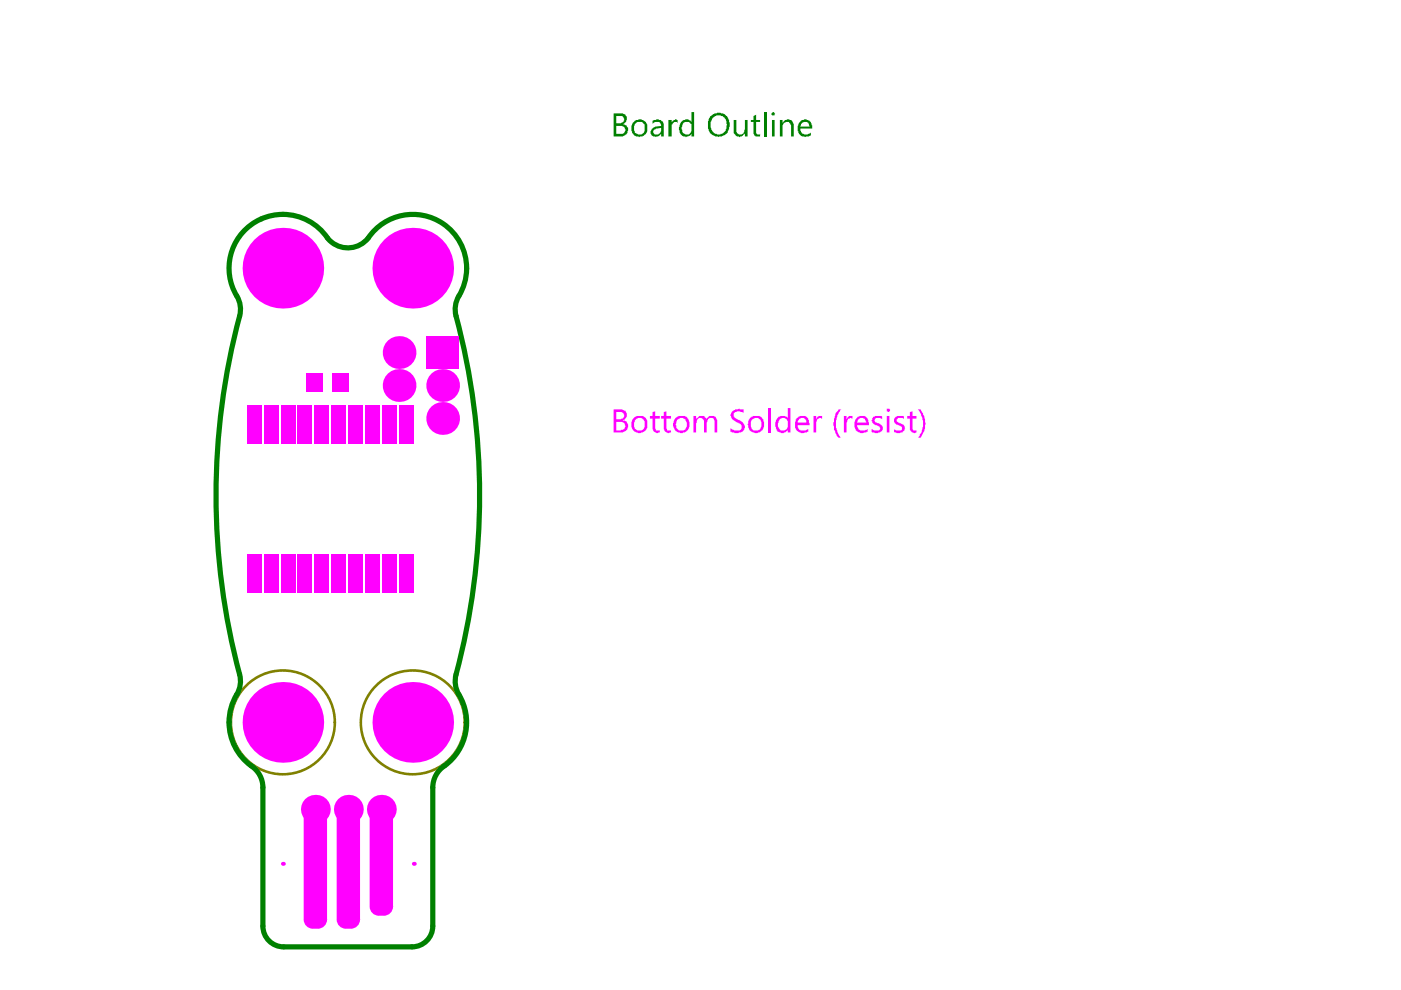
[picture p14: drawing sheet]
<svg xmlns="http://www.w3.org/2000/svg" width="297mm" height="210mm" viewBox="0 0 297 210" stroke-linecap="round" stroke-linejoin="round" font-family="sans-serif">
<g fill="none" stroke="#808000" stroke-width=".55">
<circle cx="60" cy="153.2" r="11"/>
<circle cx="87.5" cy="153.2" r="11"/>
</g>
<path d="M60 45.5h.1M98.9 56.9v.1M55.7 167v29.4M91.8 167v29.4M60.1 200.8h27.3" fill="none" stroke="#008000" stroke-width="1.1"/>
<g fill="#008000">
<path d="M141.7 25.4h.7v.7v-.2l.4-.5 .6-.1 .3 .1v.6a.9 .9 0 0 0-1 .1 .9 .9 0 0 0-.3 1v1.8h-.7z"/>
<path d="M155.6 25.4h.5v2a.86 .86 0 0 0 .7 1.1 .86 .86 0 0 0 1-.8l.1-.3v-2h.6v3.5h-.6v-.5l-.5 .4a1.17 1.17 0 0 1-1.4 0 1.17 1.17 0 0 1-.4-1.3z"/>
<path d="M159.8 24.6l.5-.3v1.1h.9v.5h-.9v1.9a.51 .51 0 0 0 .2 .7 .51 .51 0 0 0 .7-.1v.5h-.7a.75 .75 0 0 1-.7-.9v-2.1h-.6v-.5h.6z"/>
<path d="M162 23.8h.6v5.1h-.6z"/>
<path d="M165.4 25.4h.5v.6h.2a1.17 1.17 0 0 1 1.3-.7 1.17 1.17 0 0 1 .9 1.3v2.3h-.6v-2.2a.92 .92 0 0 0-.8-.9 .92 .92 0 0 0-1 .8v2.3h-.5z"/>
<path d="M130.7 24.6v1.5h.9l.2-.1a.73 .73 0 0 0 .5-.9 .73 .73 0 0 0-.9-.5zM130.7 26.7v1.7h.9a.95 .95 0 0 0 1-.7v-.3h-.1a.82 .82 0 0 0-1.1-.7zM130.1 24h1.7a1.14 1.14 0 0 1 1.1 1 1.14 1.14 0 0 1-.8 1.3l.2 .1a1.16 1.16 0 0 1 .7 1.7l-.4 .6-.5 .2h-2z"/>
<path d="M134.6 26.3l-.2 .7a1.2 1.2 0 0 0 .6 1.4h.1a.95 .95 0 0 0 1.4-.4l.2-.6a1.47 1.47 0 0 0-.6-1.5h-.1a.94 .94 0 0 0-1.3 .4zM134.2 26h.1a1.64 1.64 0 0 1 1.6-.7 1.64 1.64 0 0 1 1.3 1.3 2.19 2.19 0 0 1-.5 2.1l-.4 .1v.1h-.5a1.63 1.63 0 0 1-1.8-.8v-.3h-.1v-1.1z"/>
<path d="M138.5 27.7a.77 .77 0 0 0 .5 .8 .77 .77 0 0 0 .9-.3l.3-.4v-.7l-1.1 .2v.1h-.3zM138.4 25.6l.8-.3 .8 .1a1.11 1.11 0 0 1 .7 1.3v2.2h-.5v-.5l-.7 .5a1.1 1.1 0 0 1-1.6-1.1 1.29 1.29 0 0 1 1-1l1.3-.1a.94 .94 0 0 0-.7-.9 .94 .94 0 0 0-1 .3l-.1 .2z"/>
<path d="M144.4 25.9h.1a1.26 1.26 0 0 1 2.1 0v-2.1h.6v5.1h-.6v-.5l-.3 .4h-.3a1.26 1.26 0 0 1-1.3 0 1.26 1.26 0 0 1-.6-1.1l-.2-.2v-.5zM144.8 26.1v.3a1.03 1.03 0 0 0-.2 1.3 .99 .99 0 0 0 1.2 .8 .99 .99 0 0 0 .8-1.1v-1a1.21 1.21 0 0 0-1.8-.3z"/>
<path d="M150.9 25.2v.1a2.03 2.03 0 0 0-.1 2.2 2.03 2.03 0 0 0 2 1v-.1a1.23 1.23 0 0 0 1.1-1l.1-.1v-.6a1.74 1.74 0 0 0-.8-2 1.74 1.74 0 0 0-2.1 .3zM150.5 24.7l.2-.1a2.37 2.37 0 0 1 3.5 .1l.1 .2a2.77 2.77 0 0 1 0 2.9v.3l-.4 .3a1.96 1.96 0 0 1-2.1 .5h-.2a2.26 2.26 0 0 1-1.5-2.6v-.6z"/>
<path d="M163.5 24h.2a.28 .28 0 0 1 .3-.2 .28 .28 0 0 1 .2 .2l.2 .2-.2 .1a.39 .39 0 0 1-.4 .1 .39 .39 0 0 1-.3-.4zM163.7 25.4h.5v3.5h-.5z"/>
<path d="M169.8 26.3l-.1 .5h1.9l-.1-.2a.82 .82 0 0 0-.5-.8 .82 .82 0 0 0-.9 .2zM169.4 26l.1-.1a1.54 1.54 0 0 1 2.4 0l.2 .7h.1v.7h-2.5v.2a1.2 1.2 0 0 0 1.8 .9l.4-.3v.6l-.1 .1a1.93 1.93 0 0 1-2.5-.7v-.3h-.2v-1.1z"/>
</g>
<path d="M60 45.5a11.5 11.5 0 0 0-9.5 17.8l.4 1.2v1.9a147.9 147.9 0 0 0 0 77.2l.1 1.3-.3 1.2a15.5 15.5 0 0 0-2.1 6.3v.7M60.1 45.5a11.8 11.8 0 0 1 9.8 5.4 5.6 5.6 0 0 0 9-1.5 11.4 11.4 0 0 1 12.6-3.2 11.4 11.4 0 0 1 7.4 10.7M98.9 57a12 12 0 0 1-1.9 6.3l-.5 1.8 .1 1.3a148 148 0 0 1 0 77.2v1.9l.4 1.2a11.5 11.5 0 0 1-3.3 16.1 5.5 5.5 0 0 0-1.9 4.2M48.6 153.2a11.5 11.5 0 0 0 5.2 9.6 5.5 5.5 0 0 1 1.9 4.2M55.7 196.4a4.4 4.4 0 0 0 4.4 4.4M91.8 196.4a4.4 4.4 0 0 1-4.4 4.4" fill="none" stroke="#008000" stroke-width="1.1"/>
<g fill="#f0f">
<path d="M138.4 87.4l.5-.2v1h1v.6h-1v2.1a.64 .64 0 0 0 1 .4v.4l-.4 .1h-.3l-.7-.4-.1-.4v-2.2h-.6v-.6h.6z"/>
<path d="M140.7 87.4l.6-.2v1h1v.6h-1v2.1a.64 .64 0 0 0 1 .4v.4l-.5 .1h-.2l-.7-.4-.2-.4v-2.2h-.5v-.6h.5z"/>
<path d="M147 88.2h.6v.6l.1-.2a1.25 1.25 0 0 1 2.1 .3v-.3h.2a1.19 1.19 0 0 1 1.4-.3 1.19 1.19 0 0 1 .7 1.3v2.1h-.6v-2a.83 .83 0 0 0-.3-1 .83 .83 0 0 0-1.1 .2l-.3 .7v2.1h-.5v-2.1a.79 .79 0 0 0-.8-1 .79 .79 0 0 0-.8 1l-.1 .1v2h-.6z"/>
<path d="M155 87.5l.1-.1a2.46 2.46 0 0 1 2.4-.6h.2v.7h-.2a1.51 1.51 0 0 0-1.9 .1 1.21 1.21 0 0 0 1.2 1.4l.3 .3a1.39 1.39 0 0 1 .6 2l-.2 .1a2.47 2.47 0 0 1-2.5 .2h-.1v-.7a2.29 2.29 0 0 0 2.2 .2l.1-.9-.5-.5a2.82 2.82 0 0 1-1.7-1.4l-.1-.1z"/>
<path d="M163 86.5h.5v5.2h-.5z"/>
<path d="M172.5 88.2h.5v.7l.2-.1a.58 .58 0 0 1 .8-.6h.3v.6a.92 .92 0 0 0-1.3 .7v2.2h-.5z"/>
<path d="M177.8 86.8h.6l-.2 .1a4.9 4.9 0 0 0 0 5.9 1.19 1.19 0 0 1-1.1-1.2 1.04 1.04 0 0 1-.3-1.2 4.2 4.2 0 0 1 1-3.6z"/>
<path d="M178.9 88.2h.6v.7a.92 .92 0 0 1 1.2-.7v.6l-.5-.2-.6 .6-.1 .4v2.1h-.6z"/>
<path d="M184.9 88.6a1.95 1.95 0 0 1 2.1-.3v.6l-.4-.3a1.04 1.04 0 0 0-1.1 .3l-.1 .1 .1 .5a2.72 2.72 0 0 1 1.7 1.1l-.2 .8-.4 .2v.1l-1.1 .1-.7-.2v-.6l.7 .3a.78 .78 0 0 0 1.1-.6l-.1-.3-.6-.2a.91 .91 0 0 1-1-.9h-.1z"/>
<path d="M189.6 88.8l.1-.2a1.78 1.78 0 0 1 2-.3v.6a1.16 1.16 0 0 0-1.3-.3v.2a.43 .43 0 0 0-.3 .4 .43 .43 0 0 0 .4 .4l.5 .1a1.07 1.07 0 0 1 .7 1.7 1.74 1.74 0 0 1-2.1 .2v-.6l.4 .3h.4a.56 .56 0 0 0 .8-.4v-.3l-.2-.3-1-.3-.3-.3z"/>
<path d="M192.9 87.4l.6-.2v1h.8v.6h-.8v1.9a.46 .46 0 0 0 .1 .6 .46 .46 0 0 0 .6 0h.1v.4a.67 .67 0 0 1-1-.1l-.4-.5v-2.3h-.5v-.6h.5z"/>
<path d="M194.6 86.8h.5l.3 .4a4.6 4.6 0 0 1 .7 3.5l-.1 .7-.7 1.3-.2 .1h-.5h.1a6.5 6.5 0 0 0 1-3.6l-.4-1.4z"/>
<path d="M130.7 87.4v1.5h.7a.8 .8 0 0 0 .9-.6 .8 .8 0 0 0-.5-.9zM130.7 89.5v1.8h.9v-.2a.8 .8 0 0 0 .9-.5 .8 .8 0 0 0-.4-1l-.2-.1zM130.1 86.8h1.8l.2 .1a.97 .97 0 0 1 .8 .7 .97 .97 0 0 1-.3 1l-.5 .6a1.12 1.12 0 0 1 .9 1.7l-.4 .5-.5 .3h-2z"/>
<path d="M134.6 89.2v.3a1.19 1.19 0 0 0 .9 1.8 1.19 1.19 0 0 0 1.2-1.7 .97 .97 0 0 0-.9-1h-.5zM134.3 88.6a2.31 2.31 0 0 1 2.7 0l.2 .6v.4a1.73 1.73 0 0 1-.7 2 1.73 1.73 0 0 1-2.1-.2 2.04 2.04 0 0 1-.1-2.6z"/>
<path d="M143.5 89l-.1 .7a1.16 1.16 0 0 0 .9 1.6 1.16 1.16 0 0 0 1.3-1.3l-.1-.5a.97 .97 0 0 0-.7-.9 .97 .97 0 0 0-1 .3zM143 88.9l.1-.1a2 2 0 0 1 2.7-.2 1.98 1.98 0 0 1-.7 3.1 1.8 1.8 0 0 1-1.9-.5 1.8 1.8 0 0 1-.4-1.9z"/>
<path d="M159.3 89l-.1 .6a1.24 1.24 0 0 0 .2 1.3 1.24 1.24 0 0 0 1.3 .4 1.56 1.56 0 0 0 .2-2.5 1.21 1.21 0 0 0-1.6 .2zM158.8 88.9l.1-.1a2 2 0 0 1 2.7-.2 1.98 1.98 0 0 1-.7 3.1 1.6 1.6 0 0 1-2.1-.8l-.3-.9z"/>
<path d="M164.8 88.6a1.69 1.69 0 0 1 2.2 0v.2v-2.3h.6v5.2h-.6v-.6l-.1 .3-.6 .3a1.32 1.32 0 0 1-1.8-1.1l-.1-.2v-.8zM165.2 89l-.1 .3a1.63 1.63 0 0 0 .5 2 1.05 1.05 0 0 0 1.4-1.1v-.6a.98 .98 0 0 0-.7-1 .98 .98 0 0 0-1.1 .4z"/>
<path d="M169.3 89l-.2 .6h1.8a.84 .84 0 0 0-.5-.9 .84 .84 0 0 0-1 .3zM168.7 88.9h.1a1.48 1.48 0 0 1 2.6 0l.1 .1 .1 1.2h-2.5a1.1 1.1 0 0 0 1.6 1.1l.7-.3v.6h-.2a1.72 1.72 0 0 1-2.6-1.2z"/>
<path d="M181.9 89l-.2 .6h2v-.1a.97 .97 0 0 0-1-.9l-.6 .2zM181.6 88.6a1.55 1.55 0 0 1 2.5 .6l.1 1h-2.5a1.19 1.19 0 0 0 1.8 .9l.5-.1v.6h-.2a1.9 1.9 0 0 1-2.4-.3v-.2a2.46 2.46 0 0 1 .2-2.5z"/>
<path d="M188 86.7a.43 .43 0 0 1 .5-.1 .43 .43 0 0 1 .2 .5 .41 .41 0 0 1-.5 .1 .41 .41 0 0 1-.2-.5zM188 88.2h.6v3.5h-.6z"/>
<path d="M81.4 170.5v1.9zM81.4 170.5a1.93 1.93 0 0 1 1.9 1.9h-1.9z"/>
<path d="M78.4 172.4h1.9zM78.9 171.1l.9-.5 .5-.1v1.9h-1.9v-.5z"/>
<path d="M80.3 192.2v2zM78.4 192.2h1.9v2a1.93 1.93 0 0 1-1.9-2z"/>
<path d="M81.4 192.2h1.9zM81.4 192.2h1.9a1.93 1.93 0 0 1-1.9 2z"/>
<path d="M67.4 170.5v1.9zM67.4 170.5a1.93 1.93 0 0 1 1.9 1.9h-1.9z"/>
<path d="M64.4 172.4h1.9zM65 171.1l.8-.5 .5-.1v1.9h-1.9l.1-.5z"/>
<path d="M66.3 195v1.9zM64.4 195h1.9v1.9a1.93 1.93 0 0 1-1.9-1.9z"/>
<path d="M67.4 195h1.9zM67.4 195h1.9a1.93 1.93 0 0 1-1.9 1.9z"/>
<path d="M74.4 170.5v1.9zM74.4 170.5a1.93 1.93 0 0 1 1.9 1.9h-1.9z"/>
<path d="M71.4 172.4h1.9zM71.9 171.1l.9-.5 .5-.1v1.9h-1.9l.1-.5z"/>
<path d="M73.3 195v1.9zM71.4 195h1.9v1.9a1.93 1.93 0 0 1-1.9-1.9z"/>
<path d="M74.4 195h1.9zM74.4 195h1.9a1.93 1.93 0 0 1-1.9 1.9z"/>
<circle cx="60" cy="183.1" r=".41"/>
<circle cx="87.7" cy="183.1" r=".41"/>
<circle cx="80.9" cy="171.6" r="3.1"/>
<circle cx="73.9" cy="171.6" r="3.1"/>
<circle cx="66.9" cy="171.6" r="3.1"/>
<circle cx="60" cy="153.2" r="8.5"/>
<circle cx="87.5" cy="153.2" r="8.5"/>
<circle cx="93.9" cy="88.7" r="3.5"/>
<circle cx="84.6" cy="81.7" r="3.5"/>
<circle cx="93.9" cy="81.7" r="3.5"/>
<circle cx="84.6" cy="74.7" r="3.5"/>
<circle cx="87.5" cy="56.9" r="8.5"/>
<circle cx="60" cy="56.9" r="8.5"/>
</g>
<g fill="#f0f">
<path d="M90.4 71.3h6.9v6.9h-6.9z" fill-rule="evenodd"/>
<path d="M78.4 172.4l1.9-1.9h1.1l1.9 1.9v19.8l-1.9 2h-1.1l-1.9-2z" fill-rule="evenodd"/>
<path d="M64.4 172.4l1.9-1.9h1.1l1.9 1.9v22.6l-1.9 1.9h-1.1l-1.9-1.9z" fill-rule="evenodd"/>
<path d="M71.4 172.4l1.9-1.9h1.1l1.9 1.9v22.6l-1.9 1.9h-1.1l-1.9-1.9z" fill-rule="evenodd"/>
<path d="M84.6 85.9h3.1v8.2h-3.1z" fill-rule="evenodd"/>
<path d="M81 85.9h3.1v8.2h-3.1z" fill-rule="evenodd"/>
<path d="M77.5 85.9h3v8.2h-3z" fill-rule="evenodd"/>
<path d="M73.9 85.9h3v8.2h-3z" fill-rule="evenodd"/>
<path d="M70.3 85.9h3v8.2h-3z" fill-rule="evenodd"/>
<path d="M66.7 85.9h3.1v8.2h-3.1z" fill-rule="evenodd"/>
<path d="M63.1 85.9h3.1v8.2h-3.1z" fill-rule="evenodd"/>
<path d="M59.6 85.9h3v8.2h-3z" fill-rule="evenodd"/>
<path d="M56 85.9h3v8.2h-3z" fill-rule="evenodd"/>
<path d="M52.4 85.9h3v8.2h-3z" fill-rule="evenodd"/>
<path d="M52.4 117.5h3v8.3h-3z" fill-rule="evenodd"/>
<path d="M56 117.5h3v8.3h-3z" fill-rule="evenodd"/>
<path d="M59.6 117.5h3v8.3h-3z" fill-rule="evenodd"/>
<path d="M63.1 117.5h3.1v8.3h-3.1z" fill-rule="evenodd"/>
<path d="M66.7 117.5h3.1v8.3h-3.1z" fill-rule="evenodd"/>
<path d="M70.3 117.5h3v8.3h-3z" fill-rule="evenodd"/>
<path d="M73.9 117.5h3v8.3h-3z" fill-rule="evenodd"/>
<path d="M77.5 117.5h3v8.3h-3z" fill-rule="evenodd"/>
<path d="M81 117.5h3.1v8.3h-3.1z" fill-rule="evenodd"/>
<path d="M84.6 117.5h3.1v8.3h-3.1z" fill-rule="evenodd"/>
<path d="M64.9 79.1h3.6v3.9h-3.6z" fill-rule="evenodd"/>
<path d="M70.4 79.1h3.6v3.9h-3.6z" fill-rule="evenodd"/>
</g>
</svg>
